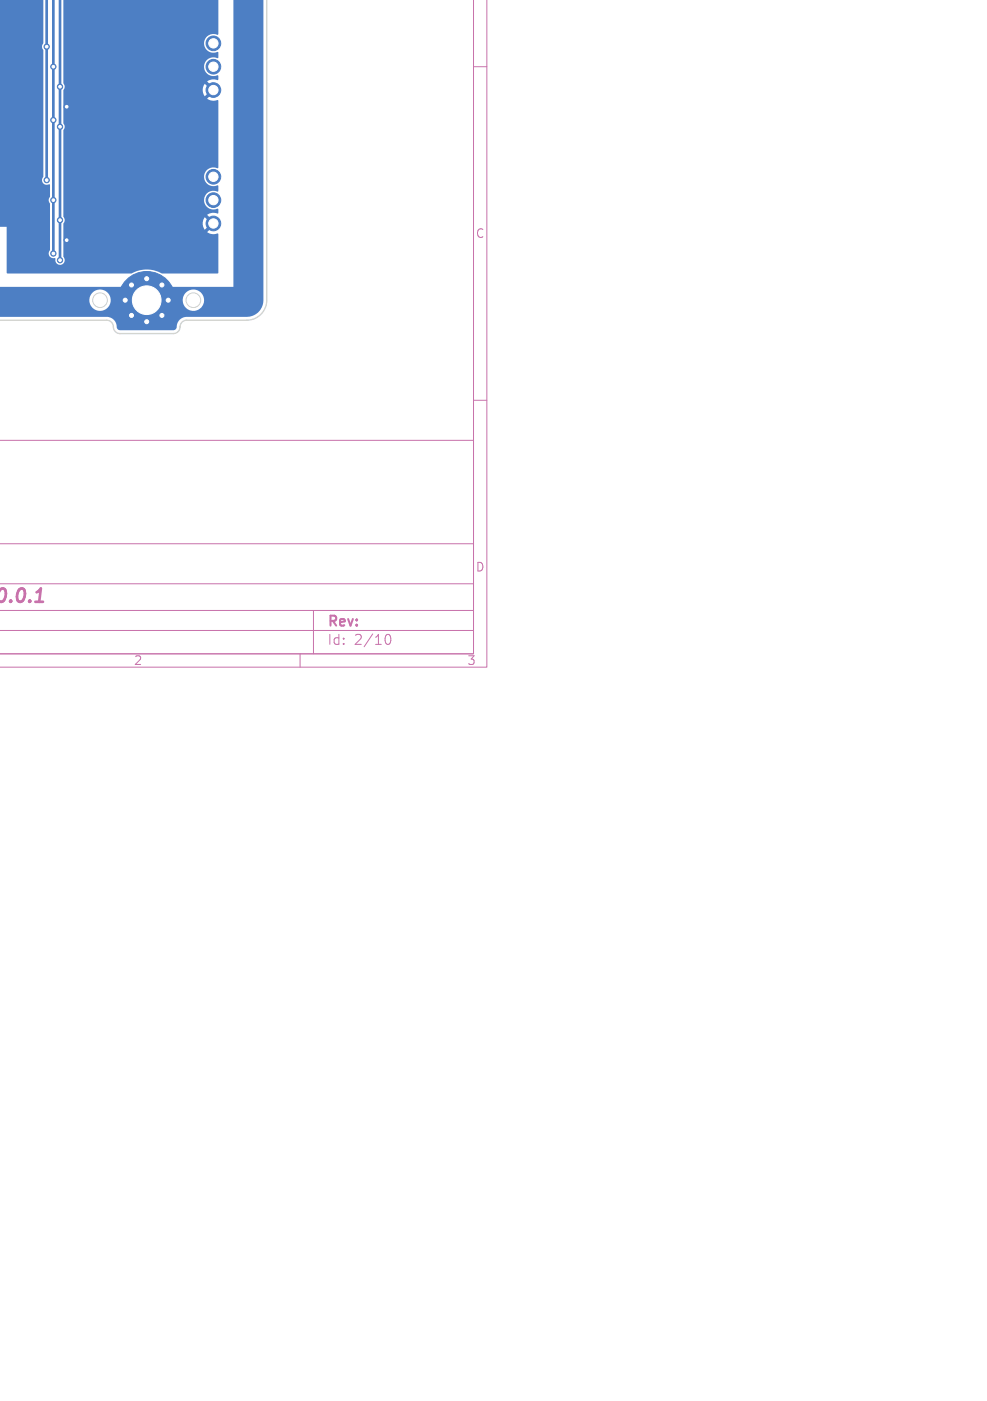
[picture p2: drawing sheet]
<svg xmlns="http://www.w3.org/2000/svg" width="148mm" height="210mm" viewBox="0 0 148 210" stroke-linecap="round" stroke-linejoin="round" font-family="sans-serif">
<defs><g id="words">
<text font-size="2.8" fill="#c872ab" x="-1" y="90.9">v0.0.1</text>
<g font-size="2.1" fill="#c872ab">
<text x="49" y="94.3">Rev:</text>
<text x="49" y="96.9">Id:</text>
<text x="53.1" y="96.9">2/10</text>
</g>
<g font-size="1.8" fill="#c872ab">
<text x="71.3" y="35.9">C</text>
<text x="71.3" y="85.9">D</text>
<text x="20" y="99.9">2</text>
<text x="70" y="99.9">3</text>
</g>
</g></defs>
<path d="M71 0v98h-71h71v-32h-71M73 0v100h-73M71 10h2M71 60h2M0 94.5h71M0 91.5h71M0 87.5h71M0 81.5h71M45 98v2M47 91.5v6.5M57.7 95.7a.55 .55 0 0 1 .4-.6h.1a.94 .94 0 0 1 0 1.5h-.1a.55 .55 0 0 1-.4-.6" fill="none" stroke="#c872ab" stroke-width=".15"/>
<g fill="#4d7fc4" stroke="#4d7fc4" stroke-width=".15">
<circle cx="32" cy="33.5" r="1.1"/>
<circle cx="32" cy="30" r="1.1"/>
<circle cx="32" cy="26.5" r="1.1"/>
<circle cx="18.8" cy="45" r=".45"/>
<circle cx="19.7" cy="42.7" r=".45"/>
<circle cx="19.7" cy="47.3" r=".45"/>
<circle cx="22" cy="41.8" r=".45"/>
<circle cx="22" cy="45" r="4.3"/>
<circle cx="22" cy="48.2" r=".45"/>
<circle cx="24.3" cy="42.7" r=".45"/>
<circle cx="24.3" cy="47.3" r=".45"/>
<circle cx="25.2" cy="45" r=".45"/>
<circle cx="32" cy="13.5" r="1.1"/>
<circle cx="32" cy="10" r="1.1"/>
<circle cx="32" cy="6.5" r="1.1"/>
<circle cx="10" cy="16" r=".4"/>
<circle cx="10" cy="36" r=".4"/>
<circle cx="7" cy="27" r=".4"/>
<circle cx="7" cy="7" r=".4"/>
<circle cx="9" cy="19" r=".4"/>
<circle cx="9" cy="13" r=".4"/>
<circle cx="9" cy="33" r=".4"/>
<circle cx="9" cy="39" r=".4"/>
<circle cx="8" cy="30" r=".4"/>
<circle cx="8" cy="38" r=".4"/>
<circle cx="8" cy="18" r=".4"/>
<circle cx="8" cy="10" r=".4"/>
</g>
<path d="M7 -.1v27.1M8 -.1v38.1M9 -.1v39.1" fill="none" stroke="#4d7fc4" stroke-width=".4"/>
<g fill="#4d7fc4">
<path d="M-.1 -.1h39.6v45.1a2.5 2.5 0 0 1-2.5 2.5h-9.3a2.01 2.01 0 0 0-1.3 1.8l-.4 .2h-8a.52 .52 0 0 1-.5-.6 1.5 1.5 0 0 0-1.4-1.4h-16.2v2v-4.6v1.7v-1.7h13.5a1.61 1.61 0 0 0 1.6 1.7 1.61 1.61 0 0 0 1.6-1.7h10.8v.2a1.61 1.61 0 0 0 2.4 1.3 1.61 1.61 0 0 0 0-2.8 1.61 1.61 0 0 0-2.4 1.3h-10.8v-.3a1.61 1.61 0 0 0-1.7-1.2 1.61 1.61 0 0 0-1.5 1.5h-13.5v-1.9h35.1v-43.1z"/>
<path d="M-.1 -.1v1.5v-1.5h6.6h-.2h.2v6.6a.77 .77 0 0 0 0 1v19a.72 .72 0 0 0 0 1 .72 .72 0 0 0 .9 .1l.1 .1v1.8a.77 .77 0 0 0 0 1v7a.72 .72 0 0 0-.1 .9 .72 .72 0 0 0 .8 .3l.1 .1a.72 .72 0 0 0 .9 .9 .72 .72 0 0 0 .3-1.2v-5a.77 .77 0 0 0 0-1v-13a.77 .77 0 0 0 0-1v-5a.77 .77 0 0 0 0-1v-12.6h.2h-9.8h32.8h-2.3h2.3h-2.3h2.3v5.2l-.1 .1a1.43 1.43 0 0 0-2 1.4 1.43 1.43 0 0 0 2.1 1.2v.8l-.1 .1a1.43 1.43 0 0 0-2 1.4 1.43 1.43 0 0 0 2.1 1.2v.6l-.1 .1a1.59 1.59 0 0 0-1.5 .2l.6 .7-.3 .3-.7-.6-.1 .1a1.59 1.59 0 0 0 .1 1.7l.7-.6 .3 .3-.6 .7 .1 .1a2.22 2.22 0 0 0 1.5 .1v10.1l-.1 .1a1.43 1.43 0 0 0-2 1.4 1.43 1.43 0 0 0 2.1 1.2v.8l-.1 .1a1.43 1.43 0 0 0-2 1.4 1.43 1.43 0 0 0 2.1 1.2v.6l-.1 .1a1.59 1.59 0 0 0-1.5 .2l.6 .7-.3 .3-.7-.6-.1 .1a1.59 1.59 0 0 0 .1 1.7l.7-.6 .3 .3-.6 .7 .1 .1a2.22 2.22 0 0 0 1.5 .1v6h-8.5a4.6 4.6 0 0 0-4.5 0l-18.7-.1v-6.9h-1.1z"/>
</g>
<path d="M40 0v45a3 3 0 0 1-3 3h-9a1.16 1.16 0 0 0-1.1 1.3l-.3 .5-.5 .2h-8.1a1.16 1.16 0 0 1-1.1-1.3l-.3-.5-.6-.2h-16.1" fill="none" stroke="#d0d2cd" stroke-width=".2"/>
<g fill="none" stroke="#d0d2cd" stroke-width=".15">
<circle cx="15" cy="45" r="1.1"/>
<circle cx="29" cy="45" r="1.1"/>
</g>
<g fill="#fff" stroke="#fff" stroke-width=".15">
<circle cx="10" cy="16" r=".2"/>
<circle cx="10" cy="36" r=".2"/>
<circle cx="7" cy="27" r=".2"/>
<circle cx="7" cy="7" r=".2"/>
<circle cx="9" cy="19" r=".2"/>
<circle cx="9" cy="13" r=".2"/>
<circle cx="9" cy="33" r=".2"/>
<circle cx="9" cy="39" r=".2"/>
<circle cx="8" cy="30" r=".2"/>
<circle cx="8" cy="38" r=".2"/>
<circle cx="8" cy="18" r=".2"/>
<circle cx="8" cy="10" r=".2"/>
<circle cx="32" cy="33.5" r=".7"/>
<circle cx="32" cy="30" r=".7"/>
<circle cx="32" cy="26.5" r=".7"/>
<circle cx="18.8" cy="45" r=".3"/>
<circle cx="19.7" cy="42.7" r=".3"/>
<circle cx="19.7" cy="47.3" r=".3"/>
<circle cx="22" cy="41.8" r=".3"/>
<circle cx="22" cy="45" r="2.15"/>
<circle cx="22" cy="48.2" r=".3"/>
<circle cx="24.3" cy="42.7" r=".3"/>
<circle cx="24.3" cy="47.3" r=".3"/>
<circle cx="25.2" cy="45" r=".3"/>
<circle cx="32" cy="13.5" r=".7"/>
<circle cx="32" cy="10" r=".7"/>
<circle cx="32" cy="6.5" r=".7"/>
</g>
<use href="#words"/>
</svg>
